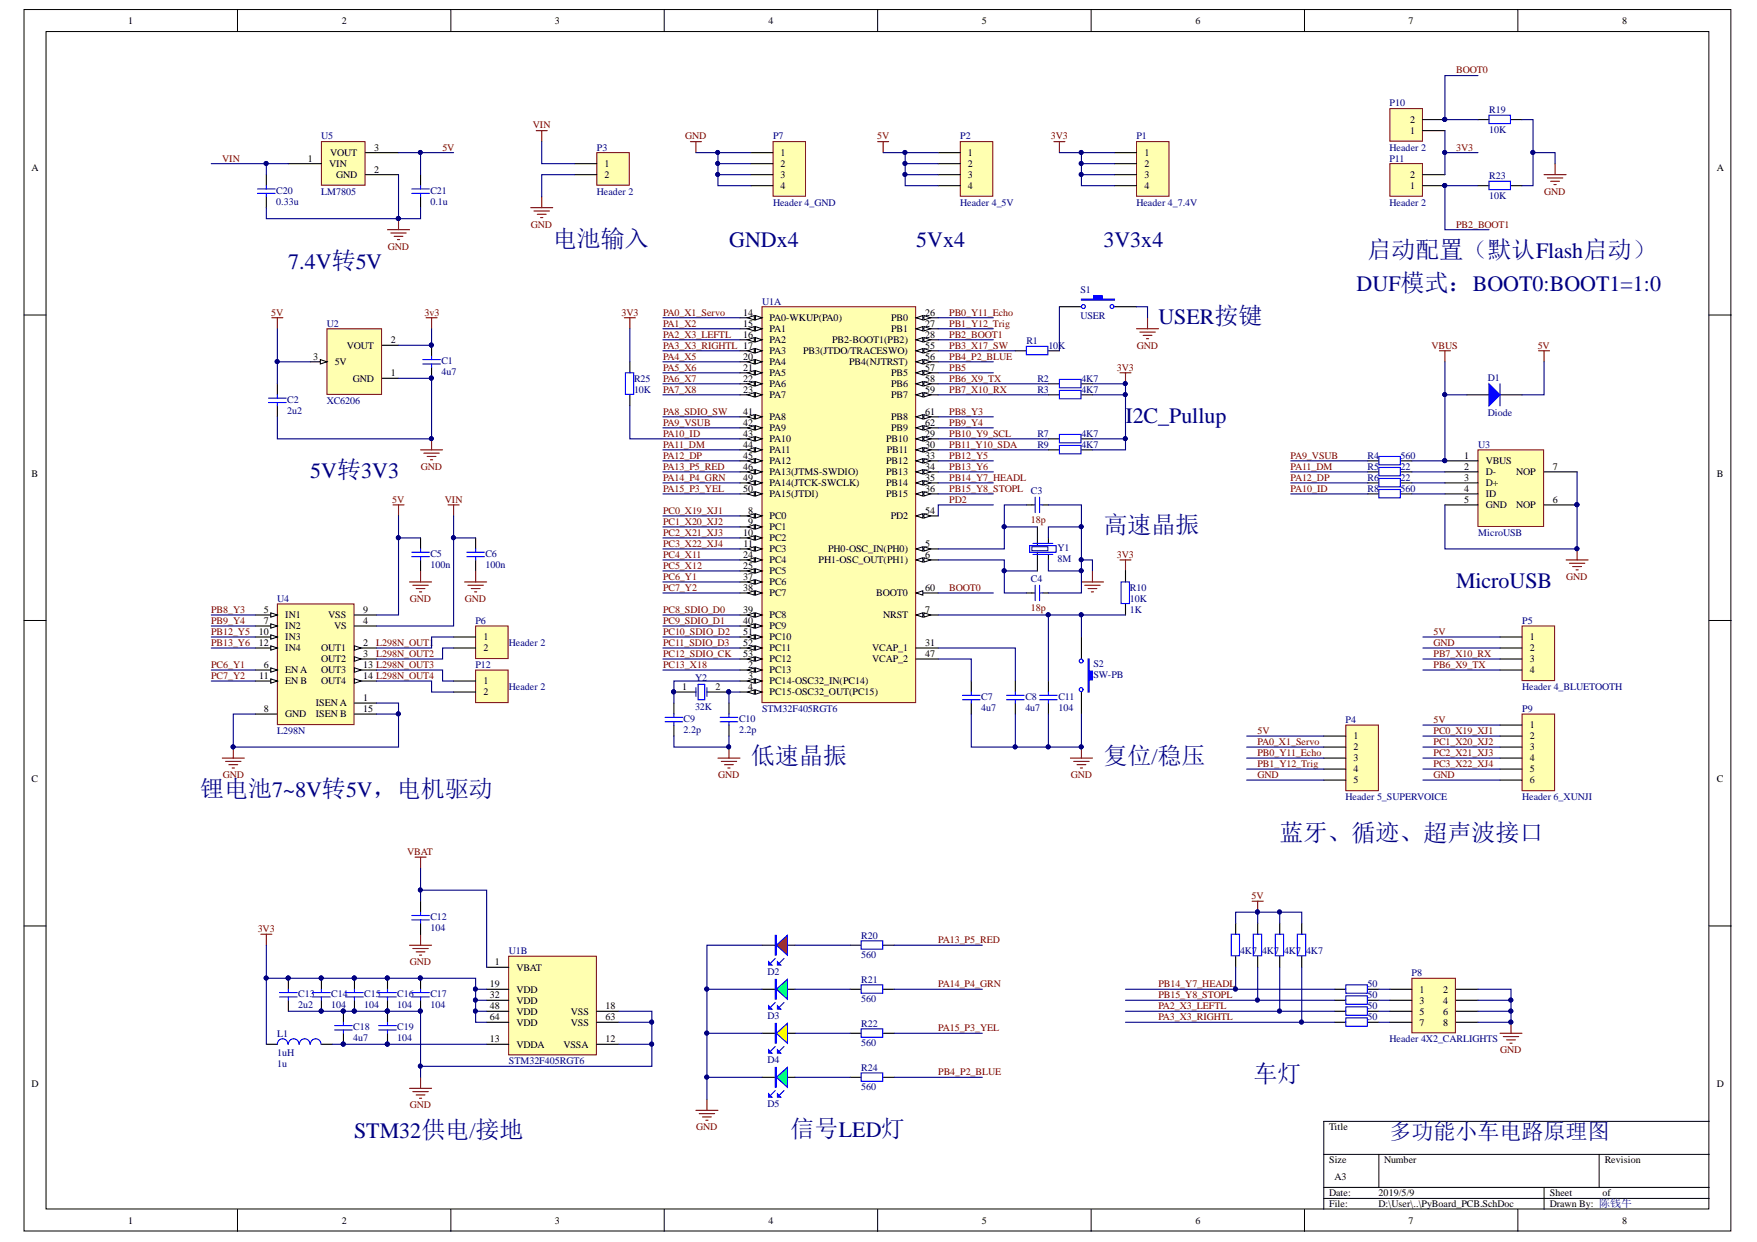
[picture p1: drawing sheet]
<svg xmlns="http://www.w3.org/2000/svg" width="297mm" height="210mm" viewBox="0 0 297 210" stroke-linecap="round" stroke-linejoin="round" font-family="sans-serif">
<defs><g id="words">
<g font-size="4.1" fill="#000080">
<text x="93.5" y="41.8">电池输入</text>
<text x="231.2" y="43.6">启动配置（默认Flash启动）</text>
<text x="186.5" y="90.1">高速晶振</text>
<text x="127" y="129.2">低速晶振</text>
<text x="186.5" y="129.2">复位/稳压</text>
<text x="33.8" y="134.7">锂电池7~8V转5V，电机驱动</text>
<text x="216.3" y="142.2">蓝牙、循迹、超声波接口</text>
<text x="211.9" y="182.9">车灯</text>
<text x="133.7" y="192.2">信号LED灯</text>
</g>
<g font-size="3.7" fill="#000080">
<text x="123.3" y="41.8">GNDx4</text>
<text x="154.9" y="41.8">5Vx4</text>
<text x="186.5" y="41.8">3V3x4</text>
<text x="48.7" y="45.5">7.4V转5V</text>
<text x="229.3" y="49.2">DUF模式：BOOT0:BOOT1=1:0</text>
<text x="195.8" y="54.8">USER按键</text>
<text x="190.3" y="71.5">I2C_Pullup</text>
<text x="52.5" y="80.8">5V转3V3</text>
<text x="246.2" y="99.4">MicroUSB</text>
<text x="59.9" y="192.4">STM32供电/接地</text>
<text x="234.9" y="192.5">多功能小车电路原理图</text>
</g>
<g font-size="1.7">
<text x="21.7" y="4">1</text>
<text x="57.8" y="4">2</text>
<text x="93.8" y="4">3</text>
<text x="129.9" y="4">4</text>
<text x="166" y="4">5</text>
<text x="202.1" y="4">6</text>
<text x="238.1" y="4">7</text>
<text x="274.3" y="4">8</text>
<text x="238.4" y="22.6">1</text>
<text x="238.4" y="20.8">2</text>
<text x="5.3" y="28.9">A</text>
<text x="52" y="27.3">1</text>
<text x="55.7" y="28.2">VIN</text>
<text x="55.8" y="26.4">VOUT</text>
<text x="63.3" y="25.4">3</text>
<text x="63.3" y="29.2">2</text>
<text x="102.2" y="28.2">1</text>
<text x="132" y="26.4">1</text>
<text x="132" y="28.2">2</text>
<text x="163.6" y="26.4">1</text>
<text x="163.6" y="28.2">2</text>
<text x="193.5" y="26.4">1</text>
<text x="193.5" y="28.2">2</text>
<text x="290.3" y="28.9">A</text>
<text x="56.9" y="30.1">GND</text>
<text x="102.2" y="30.1">2</text>
<text x="132" y="30.1">3</text>
<text x="132" y="31.9">4</text>
<text x="163.6" y="30.1">3</text>
<text x="163.6" y="31.9">4</text>
<text x="193.5" y="30.1">3</text>
<text x="193.5" y="31.9">4</text>
<text x="238.4" y="31.9">1</text>
<text x="238.4" y="30.1">2</text>
<text x="125.6" y="53.3">14</text>
<text x="156.4" y="53.3">26</text>
<text x="58.6" y="58.9">VOUT</text>
<text x="66.1" y="58">2</text>
<text x="125.6" y="55.2">15</text>
<text x="125.6" y="57.1">16</text>
<text x="130.1" y="54.3">PA0-WKUP(PA0)</text>
<text x="130.1" y="56.1">PA1</text>
<text x="130.1" y="58">PA2</text>
<text x="130.1" y="59.8">PA3</text>
<text x="135.8" y="59.8">PB3(JTDO/TRACESWO)</text>
<text x="140.7" y="58">PB2-BOOT1(PB2)</text>
<text x="150.7" y="54.3">PB0</text>
<text x="150.7" y="56.1">PB1</text>
<text x="156.4" y="55.2">27</text>
<text x="156.4" y="57.1">28</text>
<text x="156.4" y="58.9">55</text>
<text x="53" y="60.8">3</text>
<text x="56.6" y="61.7">5V</text>
<text x="59.6" y="64.5">GND</text>
<text x="66.1" y="63.6">1</text>
<text x="125.6" y="60.8">20</text>
<text x="125.6" y="62.6">21</text>
<text x="125.6" y="64.5">22</text>
<text x="130.1" y="61.7">PA4</text>
<text x="130.1" y="63.6">PA5</text>
<text x="130.1" y="65.4">PA6</text>
<text x="143.6" y="61.7">PB4(NJTRST)</text>
<text x="150.7" y="63.6">PB5</text>
<text x="150.7" y="65.4">PB6</text>
<text x="156.4" y="60.8">56</text>
<text x="156.4" y="62.6">57</text>
<text x="156.4" y="64.5">58</text>
<text x="125.6" y="66.4">23</text>
<text x="125.6" y="70.1">41</text>
<text x="125.6" y="71.9">42</text>
<text x="130.1" y="67.3">PA7</text>
<text x="130.1" y="71">PA8</text>
<text x="150.7" y="67.3">PB7</text>
<text x="150.7" y="71">PB8</text>
<text x="156.4" y="66.4">59</text>
<text x="156.4" y="70.1">61</text>
<text x="156.4" y="71.9">62</text>
<text x="125.6" y="73.8">43</text>
<text x="125.6" y="75.6">44</text>
<text x="125.6" y="77.5">45</text>
<text x="130.1" y="72.9">PA9</text>
<text x="130.1" y="74.7">PA10</text>
<text x="130.1" y="76.6">PA11</text>
<text x="149.8" y="74.7">PB10</text>
<text x="149.9" y="76.6">PB11</text>
<text x="150.7" y="72.9">PB9</text>
<text x="156.4" y="73.8">29</text>
<text x="156.4" y="75.6">30</text>
<text x="156.4" y="77.5">33</text>
<text x="247.5" y="77.5">1</text>
<text x="5.3" y="80.6">B</text>
<text x="125.6" y="79.4">46</text>
<text x="125.6" y="81.2">49</text>
<text x="125.6" y="83.1">50</text>
<text x="130.1" y="78.4">PA12</text>
<text x="130.1" y="80.3">PA13(JTMS-SWDIO)</text>
<text x="130.1" y="82.2">PA14(JTCK-SWCLK)</text>
<text x="149.8" y="78.4">PB12</text>
<text x="149.8" y="80.3">PB13</text>
<text x="149.8" y="82.2">PB14</text>
<text x="156.4" y="79.4">34</text>
<text x="156.4" y="81.2">35</text>
<text x="156.4" y="83.1">36</text>
<text x="247.5" y="79.4">2</text>
<text x="247.5" y="81.2">3</text>
<text x="247.5" y="83.1">4</text>
<text x="251.2" y="78.4">VBUS</text>
<text x="251.2" y="80.3">D-</text>
<text x="251.2" y="82.2">D+</text>
<text x="256.3" y="80.3">NOP</text>
<text x="262.5" y="79.4">7</text>
<text x="290.3" y="80.6">B</text>
<text x="126.5" y="86.8">8</text>
<text x="126.5" y="88.7">9</text>
<text x="130.1" y="84">PA15(JTDI)</text>
<text x="130.1" y="87.7">PC0</text>
<text x="130.1" y="89.6">PC1</text>
<text x="149.8" y="84">PB15</text>
<text x="150.6" y="87.7">PD2</text>
<text x="156.4" y="86.8">54</text>
<text x="247.5" y="84.9">5</text>
<text x="251.2" y="84">ID</text>
<text x="251.2" y="85.9">GND</text>
<text x="256.3" y="85.9">NOP</text>
<text x="262.5" y="84.9">6</text>
<text x="125.6" y="90.5">10</text>
<text x="125.6" y="94.2">24</text>
<text x="125.7" y="92.4">11</text>
<text x="130.1" y="91.5">PC2</text>
<text x="130.1" y="93.3">PC3</text>
<text x="130.1" y="95.2">PC4</text>
<text x="138.4" y="95.2">PH1-OSC_OUT(PH1)</text>
<text x="140" y="93.3">PH0-OSC_IN(PH0)</text>
<text x="156.4" y="92.4">5</text>
<text x="156.4" y="94.2">6</text>
<text x="125.6" y="96.1">25</text>
<text x="125.6" y="98">37</text>
<text x="125.6" y="99.8">38</text>
<text x="130.1" y="97">PC5</text>
<text x="130.1" y="98.9">PC6</text>
<text x="130.1" y="100.8">PC7</text>
<text x="148.1" y="100.8">BOOT0</text>
<text x="156.4" y="99.8">60</text>
<text x="43.7" y="107.3">10</text>
<text x="44.6" y="103.5">5</text>
<text x="44.6" y="105.4">7</text>
<text x="48.2" y="104.5">IN1</text>
<text x="48.2" y="106.3">IN2</text>
<text x="55.5" y="104.5">VSS</text>
<text x="56.5" y="106.3">VS</text>
<text x="61.4" y="105.4">4</text>
<text x="61.4" y="103.5">9</text>
<text x="125.6" y="103.5">39</text>
<text x="125.6" y="105.4">40</text>
<text x="125.6" y="107.3">51</text>
<text x="130.1" y="104.5">PC8</text>
<text x="130.1" y="106.3">PC9</text>
<text x="149.3" y="104.5">NRST</text>
<text x="156.4" y="103.5">7</text>
<text x="43.7" y="109.1">12</text>
<text x="44.6" y="112.8">6</text>
<text x="48.2" y="113.8">EN A</text>
<text x="48.2" y="108.2">IN3</text>
<text x="48.2" y="110.1">IN4</text>
<text x="54.3" y="110.1">OUT1</text>
<text x="54.3" y="111.9">OUT2</text>
<text x="54.3" y="113.8">OUT3</text>
<text x="61.4" y="109.1">2</text>
<text x="61.4" y="111">3</text>
<text x="61.4" y="112.8">13 L298N_OUT3</text>
<text x="81.7" y="108.2">1</text>
<text x="81.7" y="110.1">2</text>
<text x="125.6" y="109.1">52</text>
<text x="125.6" y="111">53</text>
<text x="126.5" y="112.8">2</text>
<text x="130.1" y="113.8">PC13</text>
<text x="130.1" y="108.2">PC10</text>
<text x="130.1" y="110.1">PC11</text>
<text x="130.1" y="111.9">PC12</text>
<text x="147.5" y="110.1">VCAP_1</text>
<text x="147.5" y="111.9">VCAP_2</text>
<text x="156.4" y="109.1">31</text>
<text x="156.4" y="111">47</text>
<text x="258.6" y="108.2">1</text>
<text x="258.6" y="110.1">2</text>
<text x="258.6" y="111.9">3</text>
<text x="258.6" y="113.8">4</text>
<text x="43.8" y="114.7">11</text>
<text x="48.2" y="115.6">EN B</text>
<text x="53.4" y="119.4">ISEN A</text>
<text x="54.3" y="115.6">OUT4</text>
<text x="61.4" y="114.7">14 L298N_OUT4</text>
<text x="61.4" y="118.4">1</text>
<text x="81.7" y="115.6">1</text>
<text x="81.7" y="117.5">2</text>
<text x="115.3" y="116.6">1</text>
<text x="121" y="116.6">2</text>
<text x="126.5" y="114.7">3</text>
<text x="126.5" y="116.6">4</text>
<text x="130.1" y="115.6">PC14-OSC32_IN(PC14)</text>
<text x="130.1" y="117.5">PC15-OSC32_OUT(PC15)</text>
<text x="44.6" y="120.3">8</text>
<text x="48.2" y="121.2">GND</text>
<text x="53.4" y="121.2">ISEN B</text>
<text x="61.4" y="120.3">15</text>
<text x="228.8" y="124.9">1</text>
<text x="258.6" y="123.1">1</text>
<text x="258.6" y="124.9">2</text>
<text x="228.8" y="126.8">2</text>
<text x="228.8" y="128.7">3</text>
<text x="228.8" y="130.5">4</text>
<text x="258.6" y="126.8">3</text>
<text x="258.6" y="128.7">4</text>
<text x="258.6" y="130.5">5</text>
<text x="5.3" y="132.2">C</text>
<text x="228.8" y="132.4">5</text>
<text x="258.6" y="132.4">6</text>
<text x="290.3" y="132.2">C</text>
<text x="82.8" y="166.9">19</text>
<text x="83.7" y="163.1">1</text>
<text x="87.3" y="164.1">VBAT</text>
<text x="87.3" y="167.8">VDD</text>
<text x="240" y="167.8">1</text>
<text x="244" y="167.8">2</text>
<text x="82.8" y="168.7">32</text>
<text x="82.8" y="170.6">48</text>
<text x="82.8" y="172.4">64</text>
<text x="87.3" y="169.7">VDD</text>
<text x="87.3" y="171.5">VDD</text>
<text x="87.3" y="173.4">VDD</text>
<text x="96.5" y="171.5">VSS</text>
<text x="96.5" y="173.4">VSS</text>
<text x="102.4" y="170.6">18</text>
<text x="102.4" y="172.4">63</text>
<text x="240" y="169.7">3</text>
<text x="240" y="171.5">5</text>
<text x="240" y="173.4">7</text>
<text x="244" y="169.7">4</text>
<text x="244" y="171.5">6</text>
<text x="244" y="173.4">8</text>
<text x="82.8" y="176.2">13</text>
<text x="87.3" y="177.1">VDDA</text>
<text x="95.3" y="177.1">VSSA</text>
<text x="102.4" y="176.2">12</text>
<text x="5.3" y="183.8">D</text>
<text x="290.3" y="183.8">D</text>
<text x="224.7" y="191">Title</text>
<text x="224.7" y="196.6">Size</text>
<text x="234" y="196.6">Number</text>
<text x="271.3" y="196.6">Revision</text>
<text x="224.7" y="202.2">Date:</text>
<text x="225.6" y="199.4">A3</text>
<text x="233.1" y="202.2">2019/5/9</text>
<text x="262" y="202.2">Sheet</text>
<text x="270.9" y="202.2">of</text>
<text x="21.7" y="206.8">1</text>
<text x="57.8" y="206.8">2</text>
<text x="93.8" y="206.8">3</text>
<text x="129.9" y="206.8">4</text>
<text x="166" y="206.8">5</text>
<text x="202.1" y="206.8">6</text>
<text x="224.7" y="204.1">File:</text>
<text x="233.1" y="204.1">D:\User\..\PyBoard_PCB.SchDoc</text>
<text x="238.1" y="206.8">7</text>
<text x="262" y="204.1">Drawn By: 陈钱牛</text>
<text x="274.3" y="206.8">8</text>
</g>
<g font-size="1.7" fill="#000080">
<text x="234.9" y="18">P10</text>
<text x="54.3" y="23.6">U5</text>
<text x="130.7" y="23.6">P7</text>
<text x="162.3" y="23.6">P2</text>
<text x="192.1" y="23.6">P1</text>
<text x="251.8" y="19.1">R19</text>
<text x="251.8" y="22.5">10K</text>
<text x="100.9" y="25.4">P3</text>
<text x="234.9" y="25.4">Header 2</text>
<text x="234.9" y="27.3">P11</text>
<text x="46.7" y="32.7">C20</text>
<text x="46.7" y="34.6">0.33u</text>
<text x="54.3" y="32.9">LM7805</text>
<text x="72.8" y="32.7">C21</text>
<text x="72.8" y="34.6">0.1u</text>
<text x="100.9" y="32.9">Header 2</text>
<text x="130.7" y="34.7">Header 4_GND</text>
<text x="162.3" y="34.7">Header 4_5V</text>
<text x="192.1" y="34.7">Header 4_7.4V</text>
<text x="234.9" y="34.7">Header 2</text>
<text x="251.8" y="30.3">R23</text>
<text x="251.8" y="33.6">10K</text>
<text x="128.8" y="51.5">U1A</text>
<text x="182.6" y="49.4">S1</text>
<text x="182.6" y="53.9">USER</text>
<text x="55.2" y="55.2">U2</text>
<text x="173.5" y="58.2">R1</text>
<text x="177.2" y="58.9">10K</text>
<text x="74.6" y="61.5">C1</text>
<text x="74.6" y="63.4">4u7</text>
<text x="107.2" y="64.5">R25</text>
<text x="175.4" y="64.5">R2</text>
<text x="182.8" y="64.5">4K7</text>
<text x="251.5" y="64.3">D1</text>
<text x="48.6" y="68">C2</text>
<text x="48.6" y="69.9">2u2</text>
<text x="55.2" y="68.2">XC6206</text>
<text x="107.2" y="66.4">10K</text>
<text x="175.4" y="66.4">R3</text>
<text x="182.8" y="66.4">4K7</text>
<text x="251.5" y="70.2">Diode</text>
<text x="175.4" y="73.8">R7</text>
<text x="175.4" y="75.6">R9</text>
<text x="182.8" y="73.8">4K7</text>
<text x="182.8" y="75.6">4K7</text>
<text x="231.2" y="77.5">R4</text>
<text x="236.8" y="77.5">560</text>
<text x="249.9" y="75.6">U3</text>
<text x="174.3" y="83.5">C3</text>
<text x="231.2" y="79.4">R5</text>
<text x="231.2" y="81.2">R6</text>
<text x="231.2" y="83.1">R8</text>
<text x="236.8" y="79.4">22</text>
<text x="236.8" y="81.2">22</text>
<text x="236.8" y="83.1">560</text>
<text x="72.8" y="94.1">C5</text>
<text x="72.8" y="95.9">100n</text>
<text x="82.1" y="94.1">C6</text>
<text x="82.1" y="95.9">100n</text>
<text x="178.8" y="93.1">Y1</text>
<text x="178.8" y="95">8M</text>
<text x="249.9" y="90.5">MicroUSB</text>
<text x="46.9" y="101.7">U4</text>
<text x="174.3" y="98.4">C4</text>
<text x="191" y="99.8">R10</text>
<text x="191" y="101.7">10K</text>
<text x="80.4" y="105.4">P6</text>
<text x="191" y="103.5">1K</text>
<text x="257.3" y="105.4">P5</text>
<text x="80.4" y="112.8">P12</text>
<text x="86" y="109.1">Header 2</text>
<text x="184.8" y="112.7">S2</text>
<text x="86" y="116.6">Header 2</text>
<text x="117.5" y="115.1">Y2</text>
<text x="117.5" y="119.9">32K</text>
<text x="165.9" y="118.3">C7</text>
<text x="173.3" y="118.3">C8</text>
<text x="178.9" y="118.3">C11</text>
<text x="184.8" y="114.5">SW-PB</text>
<text x="257.3" y="116.6">Header 4_BLUETOOTH</text>
<text x="46.9" y="124">L298N</text>
<text x="115.6" y="122">C9</text>
<text x="115.6" y="123.8">2.2p</text>
<text x="125" y="122">C10</text>
<text x="125" y="123.8">2.2p</text>
<text x="128.8" y="120.3">STM32F405RGT6</text>
<text x="165.9" y="120.1">4u7</text>
<text x="173.3" y="120.1">4u7</text>
<text x="178.9" y="120.1">104</text>
<text x="227.5" y="122.1">P4</text>
<text x="257.3" y="120.3">P9</text>
<text x="227.5" y="135.2">Header 5_SUPERVOICE</text>
<text x="257.3" y="135.2">Header 6_XUNJI</text>
<text x="72.8" y="155.5">C12</text>
<text x="72.8" y="157.3">104</text>
<text x="86" y="161.3">U1B</text>
<text x="145.6" y="158.7">R20</text>
<text x="145.6" y="162">560</text>
<text x="209.6" y="161.3">4K7</text>
<text x="213.4" y="161.3">4K7</text>
<text x="217.1" y="161.3">4K7</text>
<text x="220.8" y="161.3">4K7</text>
<text x="129.8" y="164.8">D2</text>
<text x="145.6" y="166.1">R21</text>
<text x="231.2" y="166.9">50</text>
<text x="238.7" y="165">P8</text>
<text x="50.4" y="168.5">C13</text>
<text x="50.4" y="170.3">2u2</text>
<text x="56" y="168.5">C14</text>
<text x="56" y="170.3">104</text>
<text x="61.6" y="168.5">C15</text>
<text x="61.6" y="170.3">104</text>
<text x="67.2" y="168.5">C16</text>
<text x="67.2" y="170.3">104</text>
<text x="72.8" y="168.5">C17</text>
<text x="72.8" y="170.3">104</text>
<text x="129.8" y="172.2">D3</text>
<text x="145.6" y="169.4">560</text>
<text x="145.6" y="173.5">R22</text>
<text x="231.2" y="168.7">50</text>
<text x="231.2" y="170.6">50</text>
<text x="231.2" y="172.4">50</text>
<text x="46.9" y="175.2">L1</text>
<text x="46.9" y="178.5">1uH</text>
<text x="59.7" y="174">C18</text>
<text x="59.7" y="175.9">4u7</text>
<text x="67.2" y="174">C19</text>
<text x="67.2" y="175.9">104</text>
<text x="86" y="179.9">STM32F405RGT6</text>
<text x="129.8" y="179.6">D4</text>
<text x="145.6" y="176.8">560</text>
<text x="234.9" y="176.2">Header 4X2_CARLIGHTS</text>
<text x="46.9" y="180.4">1u</text>
<text x="145.6" y="181">R24</text>
<text x="145.6" y="184.3">560</text>
<text x="129.8" y="187.1">D5</text>
</g>
<g font-size="1.7" fill="#800000">
<text x="246.2" y="12.4">BOOT0</text>
<text x="90.1" y="21.7">VIN</text>
<text x="115.8" y="23.6">GND</text>
<text x="148.3" y="23.6">5V</text>
<text x="177.7" y="23.6">3V3</text>
<text x="37.6" y="27.3">VIN</text>
<text x="74.8" y="25.4">5V</text>
<text x="246.2" y="25.4">3V3</text>
<text x="261.1" y="32.9">GND</text>
<text x="89.8" y="38.5">GND</text>
<text x="246.2" y="38.5">PB2_BOOT1</text>
<text x="65.6" y="42.2">GND</text>
<text x="45.9" y="53.3">5V</text>
<text x="71.7" y="53.3">3v3</text>
<text x="105.1" y="53.3">3V3</text>
<text x="112.1" y="53.3">PA0_X1_Servo</text>
<text x="160.5" y="53.3">PB0_Y11_Echo</text>
<text x="112.1" y="55.2">PA1_X2</text>
<text x="112.1" y="57.1">PA2_X3_LEFTL</text>
<text x="112.1" y="58.9">PA3_X3_RIGHTL 17</text>
<text x="160.5" y="55.2">PB1_Y12_Trig</text>
<text x="160.5" y="57.1">PB2_BOOT1</text>
<text x="160.5" y="58.9">PB3_X17_SW</text>
<text x="192.2" y="58.9">GND</text>
<text x="242" y="58.9">VBUS</text>
<text x="260" y="58.9">5V</text>
<text x="112.1" y="60.8">PA4_X5</text>
<text x="112.1" y="62.6">PA5_X6</text>
<text x="112.1" y="64.5">PA6_X7</text>
<text x="160.5" y="60.8">PB4_P2_BLUE</text>
<text x="160.5" y="62.6">PB5</text>
<text x="160.5" y="64.5">PB6_X9_TX</text>
<text x="188.8" y="62.6">3V3</text>
<text x="112.1" y="66.4">PA7_X8</text>
<text x="112.1" y="70.1">PA8_SDIO_SW</text>
<text x="112.1" y="71.9">PA9_VSUB</text>
<text x="160.5" y="66.4">PB7_X10_RX</text>
<text x="160.5" y="70.1">PB8_Y3</text>
<text x="160.5" y="71.9">PB9_Y4</text>
<text x="112.1" y="73.8">PA10_ID</text>
<text x="112.1" y="75.6">PA11_DM</text>
<text x="112.1" y="77.5">PA12_DP</text>
<text x="160.5" y="73.8">PB10_Y9_SCL</text>
<text x="160.5" y="75.6">PB11_Y10_SDA</text>
<text x="160.5" y="77.5">PB12_Y5</text>
<text x="218.2" y="77.5">PA9_VSUB</text>
<text x="71.1" y="79.4">GND</text>
<text x="112.1" y="79.4">PA13_P5_RED</text>
<text x="112.1" y="81.2">PA14_P4_GRN</text>
<text x="112.1" y="83.1">PA15_P3_YEL</text>
<text x="160.5" y="79.4">PB13_Y6</text>
<text x="160.5" y="81.2">PB14_Y7_HEADL</text>
<text x="160.5" y="83.1">PB15_Y8_STOPL</text>
<text x="218.2" y="79.4">PA11_DM</text>
<text x="218.2" y="81.2">PA12_DP</text>
<text x="218.2" y="83.1">PA10_ID</text>
<text x="66.3" y="84.9">5V</text>
<text x="75.2" y="84.9">VIN</text>
<text x="112.1" y="86.8">PC0_X19_XJ1</text>
<text x="112.1" y="88.7">PC1_X20_XJ2</text>
<text x="160.5" y="84.9">PD2</text>
<text x="174.3" y="88.3">18p</text>
<text x="112.1" y="90.5">PC2_X21_XJ3</text>
<text x="112.1" y="92.4">PC3_X22_XJ4</text>
<text x="112.1" y="94.2">PC4_X11</text>
<text x="188.8" y="94.2">3V3</text>
<text x="69.3" y="101.7">GND</text>
<text x="78.6" y="101.7">GND</text>
<text x="112.1" y="96.1">PC5_X12</text>
<text x="112.1" y="98">PC6_Y1</text>
<text x="112.1" y="99.8">PC7_Y2</text>
<text x="160.5" y="99.8">BOOT0</text>
<text x="264.8" y="98">GND</text>
<text x="35.7" y="103.5">PB8_Y3</text>
<text x="35.7" y="105.4">PB9_Y4</text>
<text x="35.7" y="107.3">PB12_Y5</text>
<text x="112.1" y="103.5">PC8_SDIO_D0</text>
<text x="112.1" y="105.4">PC9_SDIO_D1</text>
<text x="112.1" y="107.3">PC10_SDIO_D2</text>
<text x="174.3" y="103.2">18p</text>
<text x="242.4" y="107.3">5V</text>
<text x="35.7" y="112.8">PC6_Y1</text>
<text x="35.7" y="109.1">PB13_Y6</text>
<text x="63.6" y="109.1">L298N_OUT1</text>
<text x="63.6" y="111">L298N_OUT2</text>
<text x="112.1" y="109.1">PC11_SDIO_D3</text>
<text x="112.1" y="111">PC12_SDIO_CK</text>
<text x="112.1" y="112.8">PC13_X18</text>
<text x="242.4" y="109.1">GND</text>
<text x="242.4" y="111">PB7_X10_RX</text>
<text x="242.4" y="112.8">PB6_X9_TX</text>
<text x="35.7" y="114.7">PC7_Y2</text>
<text x="212.6" y="124">5V</text>
<text x="212.6" y="125.9">PA0_X1_Servo</text>
<text x="242.4" y="125.9">PC1_X20_XJ2</text>
<text x="242.4" y="122.1">5V</text>
<text x="242.4" y="124">PC0_X19_XJ1</text>
<text x="37.6" y="131.4">GND</text>
<text x="121.4" y="131.4">GND</text>
<text x="181" y="131.4">GND</text>
<text x="212.6" y="129.6">PB1_Y12_Trig</text>
<text x="212.6" y="127.7">PB0_Y11_Echo</text>
<text x="212.6" y="131.4">GND</text>
<text x="242.4" y="127.7">PC2_X21_XJ3</text>
<text x="242.4" y="129.6">PC3_X22_XJ4</text>
<text x="242.4" y="131.4">GND</text>
<text x="68.9" y="144.5">VBAT</text>
<text x="211.6" y="151.9">5V</text>
<text x="43.6" y="157.6">3V3</text>
<text x="158.6" y="159.4">PA13_P5_RED</text>
<text x="69.3" y="163.1">GND</text>
<text x="158.6" y="166.9">PA14_P4_GRN</text>
<text x="195.8" y="166.9">PB14_Y7_HEADL</text>
<text x="195.8" y="170.6">PA2_X3_LEFTL</text>
<text x="195.8" y="168.7">PB15_Y8_STOPL</text>
<text x="195.8" y="172.4">PA3_X3_RIGHTL</text>
<text x="158.6" y="174.3">PA15_P3_YEL</text>
<text x="253.6" y="178">GND</text>
<text x="158.6" y="181.7">PB4_P2_BLUE</text>
<text x="69.3" y="187.3">GND</text>
<text x="117.7" y="191">GND</text>
</g>
</g></defs>
<g fill="#fff" stroke="#000" stroke-width=".17">
<path d="M4.1 1.6h288.5v206.4h-288.5z"/>
<path d="M7.8 5.3h281.1v199h-281.1z"/>
</g>
<g fill="none" stroke="#000" stroke-width=".17">
<path d="M40.1 1.6v3.7M76.2 1.6v3.7M112.3 1.6v3.7M148.4 1.6v3.7M184.5 1.6v3.7M220.5 1.6v3.7M256.6 1.6v3.7M4.1 53.2h3.7M289 53.2h3.7M4.1 104.9h3.7M289 104.9h3.7M4.1 156.5h3.7"/>
<path d="M289 156.5h3.7M223.8 195.1h65.2M233.1 195.1v5.6M270.4 195.1v5.6M289 189.5h-65.2v14.9M40.1 204.4v3.7M76.2 204.4v3.7M112.3 204.4v3.7M148.4 204.4v3.7M184.5 204.4v3.7M220.5 204.4v3.7M223.8 200.7h65.2"/>
<path d="M223.8 202.5h65.2M256.6 204.4v3.7M261 200.7v3.7"/>
</g>
<path d="M189.3 94.6h1.9M190.3 94.6v1.9M121.4 128.1h3.7M121.9 128.7h2.6M122.5 129.2h1.5M123.1 129.8h.3M123.2 126.3v1.8M181 128.1h3.7M181.5 128.7h2.6M182.1 129.2h1.5M182.6 129.8h.4M182.8 126.3v1.8" fill="none" stroke="#800000" stroke-width=".19"/>
<g fill="#000080" stroke="#000080" stroke-width=".17">
<circle cx="123.2" cy="126.2" r=".33"/>
<circle cx="182.8" cy="126.2" r=".33"/>
</g>
<path d="M249.9 76h11.1v13h-11.1z" fill="#ffffb0" stroke="#800000" stroke-width=".17"/>
<path d="M244.3 77.9h5.6M244.3 79.7h5.6M261 79.7h5.6M244.3 81.6h5.6M244.3 83.5h5.6M244.3 85.3h5.6M261 85.3h5.6" fill="none" stroke="#000" stroke-width=".19"/>
<g fill="#000080" stroke="#000080" stroke-width=".17">
<circle cx="244.2" cy="77.9" r=".34"/>
<circle cx="266.6" cy="85.3" r=".34"/>
<circle cx="266.6" cy="92.7" r=".34"/>
</g>
<g fill="none" stroke="#800000" stroke-width=".19">
<path d="M243.3 59.3h1.9M244.3 59.3v1.8M260.1 59.3h1.9M261 59.3v1.8M264.8 94.6h3.7M265.3 95.2h2.6M265.9 95.7h1.5M266.4 96.3h.4M266.6 92.8v1.8M44.1 157.9h1.9M45 157.9v1.8M69.2 183.9h3.8"/>
<path d="M69.8 184.5h2.6M70.4 185h1.4M70.9 185.6h.4M71.1 182.1v1.8M117.7 187.7h3.7M118.2 188.2h2.6M118.8 188.8h1.5M119.3 189.3h.4M119.5 185.8v1.9"/>
</g>
<path d="M86 161.6h14.8v16.7h-14.8z" fill="#ffffb0" stroke="#800000" stroke-width=".17"/>
<path d="M82.3 163.5h3.7M82.3 176.5h3.7M82.3 170.9h3.7M82.3 167.2h3.7M82.3 169h3.7M82.3 172.8h3.7M100.9 176.5h3.7M100.9 170.9h3.7M100.9 172.8h3.7" fill="none" stroke="#000" stroke-width=".19"/>
<path d="M69.2 159.7h3.8M70.2 144.9h1.8M71.1 144.9v1.8M71.1 157.9v1.8M69.8 160.3h2.6M70.4 160.9h1.4M70.9 161.4h.4" fill="none" stroke="#800000" stroke-width=".19"/>
<path d="M55.3 55.6h9.2v11.1h-9.2z" fill="#ffffb0" stroke="#800000" stroke-width=".17"/>
<path d="M52.5 61.1h2.8" fill="none" stroke="#000" stroke-width=".19"/>
<path d="M54.2 60.8l1.1 .3-1.1 .4z" fill="#fff"/>
<path d="M54.2 60.8l1.1 .3-1.1 .4z" fill="none" stroke="#000" stroke-width=".17"/>
<path d="M64.6 58.4h2.8M64.6 63.9h2.8M248 66.7h3.7M253.6 66.7h3.7" fill="none" stroke="#000" stroke-width=".19"/>
<path d="M46 53.7h1.8M46.9 53.7v1.9M72 53.7h1.9M73 53.7v1.9M71.1 76h3.7M71.7 76.6h2.6M72.2 77.1h1.5M72.8 77.7h.3M73 74.2v1.8" fill="none" stroke="#800000" stroke-width=".19"/>
<circle cx="72.9" cy="74.1" r=".33" fill="#000080" stroke="#000080" stroke-width=".17"/>
<path d="M251.7 64.9l1.9 1.8-1.9 1.9z" fill="#00f"/>
<g fill="none" stroke="#00f" stroke-width=".19">
<path d="M45.4 67.3h3M45.4 68h3M46.9 66.7v.6M46.9 68v.6M71.5 60.8h3M71.5 61.5h3M73 60.2v.6M73 61.5v.6M233.1 77.1h3.6v1.5h-3.6zM233.1 79h3.6v1.4h-3.6zM251.7 64.9l1.9 1.8-1.9 1.9zM253.6 64.9v3.7"/>
<path d="M233.1 80.9h3.6v1.4h-3.6zM233.1 82.7h3.6v1.4h-3.6zM162.7 117.5h3M162.7 118.3h3M164.2 117v.5M164.2 118.3v.5M170.2 117.5h2.9M170.2 118.3h2.9M171.7 117v.5M171.7 118.3v.5M69.6 154.7h3M69.6 155.5h3"/>
<path d="M71.1 154.2v.5M71.1 155.5v.5M47.3 167.7h2.9M47.3 168.5h2.9M48.7 176.5a.88 .88 0 0 0-.9-.9 .88 .88 0 0 0-.9 .9M48.8 167.2v.5M48.8 168.5v.5M50.5 176.5a.89 .89 0 0 0-.9-.9 .89 .89 0 0 0-.8 .9M52.4 176.5a.89 .89 0 0 0-.9-.9 .89 .89 0 0 0-.9 .9M52.8 167.7h3M52.8 168.5h3M54.3 176.5a.89 .89 0 0 0-.9-.9 .89 .89 0 0 0-.9 .9"/>
<path d="M54.3 167.2v.5M54.3 168.5v.5M56.6 173.3h3M56.6 174.1h3M58.1 172.8v.5M58.1 174.1v.5M58.4 167.7h3M58.4 168.5h3M59.9 167.2v.5M59.9 168.5v.5M64 167.7h3M64 168.5h3"/>
<path d="M64 173.3h3M64 174.1h3M65.5 167.2v.5M65.5 168.5v.5M65.5 172.8v.5M65.5 174.1v.5M69.6 167.7h3M69.6 168.5h3M71.1 167.2v.5M71.1 168.5v.5"/>
</g>
<g fill="none" stroke="#000" stroke-width=".19">
<path d="M73 58.4v1.8M46.9 64.9v1.8M46.9 68.6v1.8M73 62.1v1.8M231.2 77.9h1.9M231.2 79.7h1.9M236.8 77.9h1.9M236.8 79.7h1.9M231.2 81.6h1.9M231.2 83.5h1.9M236.8 81.6h1.9M236.8 83.5h1.9"/>
<path d="M164.2 115.1v1.9M164.2 118.8v1.9M171.7 115.1v1.9M171.7 118.8v1.9M182.8 107.7v3.7M182.8 117v3.7M71.1 152.3v1.9M71.1 156v1.9M45 176.5h1.9M48.8 165.3v1.9M48.8 169v1.9M54.3 165.3v1.9"/>
<path d="M54.3 169v1.9M54.3 176.5h1.9M58.1 170.9v1.9M58.1 174.6v1.9M59.9 165.3v1.9M59.9 169v1.9M65.5 165.3v1.9M65.5 169v3.8M65.5 174.6v1.9M71.1 165.3v1.9M71.1 169v1.9"/>
</g>
<g fill="#000080" stroke="#000080" stroke-width=".17">
<circle cx="72.9" cy="63.9" r=".33"/>
<circle cx="72.9" cy="58.3" r=".33"/>
<circle cx="48.7" cy="165.3" r=".34"/>
<circle cx="54.3" cy="170.9" r=".33"/>
<circle cx="54.3" cy="165.3" r=".33"/>
<circle cx="59.9" cy="170.9" r=".34"/>
<circle cx="59.9" cy="165.3" r=".34"/>
<circle cx="65.5" cy="170.9" r=".34"/>
<circle cx="65.5" cy="165.3" r=".34"/>
<circle cx="71" cy="170.9" r=".33"/>
<circle cx="71" cy="165.3" r=".33"/>
<circle cx="65.5" cy="176.5" r=".34"/>
<circle cx="58" cy="176.5" r=".34"/>
<circle cx="58" cy="170.9" r=".34"/>
</g>
<path d="M183.9 111.4h.2v2h.6v1.5h-.6v2.1h-.2z" fill-rule="evenodd" fill="#00f"/>
<g fill="none" stroke="#00f" stroke-width=".19">
<path d="M189.5 98.4h1.4v3.6h-1.4zM117.7 116.2v1.5M118 115.7h1.1v2.6h-1.1zM119.5 116.2v1.5M183.9 111.4h.2v2h.6v1.5h-.6v2.1h-.2zM112.4 121.2h3M112.4 122h3M113.9 120.7v.5M113.9 122v.5M121.7 121.2h3M121.7 122h3M123.2 120.7v.5"/>
<path d="M123.2 122v.5M145.6 159h3.6v1.4h-3.6zM131.1 162l-.8 .7M132.6 162l-.8 .7M145.6 166.4h3.6v1.5h-3.6zM145.6 173.9h3.6v1.4h-3.6zM145.6 181.3h3.6v1.4h-3.6z"/>
<circle cx="182.8" cy="111.7" r=".33"/>
<circle cx="182.8" cy="116.5" r=".33"/>
</g>
<g fill="none" stroke="#000" stroke-width=".19">
<path d="M190.3 96.5v1.9M113.9 118.8v1.9M113.9 117h3.8M119.5 117h3.7M123.2 118.8v1.9M190.3 102.1v1.8M113.9 122.5v1.9M123.2 122.5v1.9M128.8 159.7h2.8M132.6 159.7h1.8M143.7 159.7h1.9M149.3 159.7h1.9"/>
<path d="M143.7 167.2h1.9M143.7 174.6h1.9M149.3 167.2h1.9M149.3 174.6h1.9M143.7 182.1h1.9M149.3 182.1h1.9"/>
</g>
<g fill="#000080" stroke="#000080" stroke-width=".17">
<circle cx="113.9" cy="116.9" r=".33"/>
<circle cx="123.2" cy="116.9" r=".33"/>
</g>
<path d="M131.2 159.7l1.9-1.6v3.3z" fill="#f00"/>
<path d="M131.2 158.1v3.3M131.2 159.7l1.9-1.6v3.3z" fill="none" stroke="#00f" stroke-width=".19"/>
<path d="M131.1 158.1h.1v3.3h-.1z" fill="none" stroke="#00f" stroke-width=".17"/>
<path d="M129.9 162.5l.6 .6h-.6z" fill="#00f"/>
<path d="M129.9 162.5l.6 .6h-.6z" fill="none" stroke="#00f" stroke-width=".19"/>
<path d="M131.4 162.5l.6 .6h-.6z" fill="#00f"/>
<path d="M131.1 169.4l-.8 .8M131.4 162.5l.6 .6h-.6zM132.6 169.4l-.8 .8" fill="none" stroke="#00f" stroke-width=".19"/>
<path d="M128.8 167.2h2.8M132.6 167.2h1.8" fill="none" stroke="#000" stroke-width=".19"/>
<path d="M131.2 167.2l1.9-1.7v3.4z" fill="#0f0"/>
<path d="M131.2 165.5v3.4M131.2 167.2l1.9-1.7v3.4z" fill="none" stroke="#00f" stroke-width=".19"/>
<path d="M131.1 165.5h.1v3.4h-.1z" fill="none" stroke="#00f" stroke-width=".17"/>
<path d="M129.9 170l.6 .5h-.6z" fill="#00f"/>
<path d="M129.9 170l.6 .5h-.6z" fill="none" stroke="#00f" stroke-width=".19"/>
<path d="M131.4 170l.6 .5h-.6z" fill="#00f"/>
<path d="M131.1 176.9l-.8 .7M131.4 170l.6 .5h-.6zM132.6 176.9l-.8 .7" fill="none" stroke="#00f" stroke-width=".19"/>
<path d="M128.8 174.6h2.8M132.6 174.6h1.8" fill="none" stroke="#000" stroke-width=".19"/>
<path d="M131.2 174.6l1.9-1.6v3.3z" fill="#ff0"/>
<path d="M131.2 173v3.3M131.2 174.6l1.9-1.6v3.3z" fill="none" stroke="#00f" stroke-width=".19"/>
<path d="M131.1 173h.1v3.3h-.1z" fill="none" stroke="#00f" stroke-width=".17"/>
<path d="M129.9 177.4l.6 .6h-.6z" fill="#00f"/>
<path d="M129.9 177.4l.6 .6h-.6z" fill="none" stroke="#00f" stroke-width=".19"/>
<path d="M131.4 177.4l.6 .6h-.6z" fill="#00f"/>
<path d="M131.4 177.4l.6 .6h-.6zM131.1 184.3l-.8 .7M132.6 184.3l-.8 .7" fill="none" stroke="#00f" stroke-width=".19"/>
<path d="M128.8 182.1h2.8M132.6 182.1h1.8" fill="none" stroke="#000" stroke-width=".19"/>
<path d="M131.2 182.1l1.9-1.7v3.3z" fill="#0ff"/>
<path d="M131.2 180.4v3.3M131.2 182.1l1.9-1.7v3.3z" fill="none" stroke="#00f" stroke-width=".19"/>
<path d="M131.1 180.4h.1v3.3h-.1z" fill="none" stroke="#00f" stroke-width=".17"/>
<path d="M129.9 184.9l.6 .5h-.6z" fill="#00f"/>
<path d="M129.9 184.9l.6 .5h-.6z" fill="none" stroke="#00f" stroke-width=".19"/>
<path d="M131.4 184.9l.6 .5h-.6z" fill="#00f"/>
<path d="M173.5 58.5h3.6v1.5h-3.6zM179.1 64.1h3.7v1.4h-3.7zM131.4 184.9l.6 .5h-.6z" fill="none" stroke="#00f" stroke-width=".19"/>
<path d="M171.7 59.3h1.8M177.2 59.3h1.9M179.1 51.8h3.7M188.4 51.8h3.7M177.2 64.9h1.9M182.8 64.9h1.9" fill="none" stroke="#000" stroke-width=".19"/>
<path d="M182.8 50.5h2.1v-.5h1.5v.5h2v.2h-5.6z" fill-rule="evenodd" fill="#00f"/>
<g fill="none" stroke="#00f" stroke-width=".19">
<path d="M182.8 50.5h2.1v-.5h1.5v.5h2v.2h-5.6zM179.1 66h3.7v1.4h-3.7zM179.1 73.4h3.7v1.4h-3.7zM179.1 75.3h3.7v1.4h-3.7z"/>
<circle cx="183.2" cy="51.8" r=".34"/>
<circle cx="188" cy="51.8" r=".33"/>
</g>
<path d="M177.2 66.7h1.9M177.2 74.2h1.9M177.2 76h1.9M182.8 66.7h1.9M182.8 74.2h1.9M182.8 76h1.9" fill="none" stroke="#000" stroke-width=".19"/>
<path d="M128.8 51.8h26v66.9h-26z" fill="#ffffb0" stroke="#800000" stroke-width=".17"/>
<path d="M125.1 53.7h3.7" fill="none" stroke="#000" stroke-width=".19"/>
<path d="M127.7 53.3l1.1 .4-1.1 .4z" fill="#fff"/>
<path d="M127.7 53.3l1.1 .4-1.1 .4z" fill="none" stroke="#000" stroke-width=".17"/>
<path d="M126.4 53.7l1.1-.4v.8z" fill="#fff"/>
<path d="M126.4 53.7l1.1-.4v.8z" fill="none" stroke="#000" stroke-width=".17"/>
<path d="M125.1 55.6h3.7" fill="none" stroke="#000" stroke-width=".19"/>
<path d="M127.7 55.2l1.1 .4-1.1 .3z" fill="#fff"/>
<path d="M127.7 55.2l1.1 .4-1.1 .3z" fill="none" stroke="#000" stroke-width=".17"/>
<path d="M126.4 55.6l1.1-.4v.7z" fill="#fff"/>
<path d="M126.4 55.6l1.1-.4v.7z" fill="none" stroke="#000" stroke-width=".17"/>
<path d="M125.1 57.4h3.7" fill="none" stroke="#000" stroke-width=".19"/>
<path d="M127.7 57.1l1.1 .3-1.1 .4z" fill="#fff"/>
<path d="M127.7 57.1l1.1 .3-1.1 .4z" fill="none" stroke="#000" stroke-width=".17"/>
<path d="M126.4 57.4l1.1-.3v.7z" fill="#fff"/>
<path d="M126.4 57.4l1.1-.3v.7z" fill="none" stroke="#000" stroke-width=".17"/>
<path d="M125.1 59.3h3.7" fill="none" stroke="#000" stroke-width=".19"/>
<path d="M127.7 58.9l1.1 .4-1.1 .4z" fill="#fff"/>
<path d="M127.7 58.9l1.1 .4-1.1 .4z" fill="none" stroke="#000" stroke-width=".17"/>
<path d="M126.4 59.3l1.1-.4v.8z" fill="#fff"/>
<path d="M126.4 59.3l1.1-.4v.8z" fill="none" stroke="#000" stroke-width=".17"/>
<path d="M125.1 61.1h3.7" fill="none" stroke="#000" stroke-width=".19"/>
<path d="M127.7 60.8l1.1 .3-1.1 .4z" fill="#fff"/>
<path d="M127.7 60.8l1.1 .3-1.1 .4z" fill="none" stroke="#000" stroke-width=".17"/>
<path d="M126.4 61.1l1.1-.3v.7z" fill="#fff"/>
<path d="M126.4 61.1l1.1-.3v.7z" fill="none" stroke="#000" stroke-width=".17"/>
<path d="M125.1 63h3.7" fill="none" stroke="#000" stroke-width=".19"/>
<path d="M127.7 62.6l1.1 .4-1.1 .4z" fill="#fff"/>
<path d="M127.7 62.6l1.1 .4-1.1 .4z" fill="none" stroke="#000" stroke-width=".17"/>
<path d="M126.4 63l1.1-.4v.8z" fill="#fff"/>
<path d="M126.4 63l1.1-.4v.8z" fill="none" stroke="#000" stroke-width=".17"/>
<path d="M125.1 64.9h3.7" fill="none" stroke="#000" stroke-width=".19"/>
<path d="M127.7 64.5l1.1 .4-1.1 .3z" fill="#fff"/>
<path d="M127.7 64.5l1.1 .4-1.1 .3z" fill="none" stroke="#000" stroke-width=".17"/>
<path d="M126.4 64.9l1.1-.4v.7z" fill="#fff"/>
<path d="M126.4 64.9l1.1-.4v.7z" fill="none" stroke="#000" stroke-width=".17"/>
<path d="M125.1 66.7h3.7" fill="none" stroke="#000" stroke-width=".19"/>
<path d="M127.7 66.4l1.1 .3-1.1 .4z" fill="#fff"/>
<path d="M127.7 66.4l1.1 .3-1.1 .4z" fill="none" stroke="#000" stroke-width=".17"/>
<path d="M126.4 66.7l1.1-.3v.7z" fill="#fff"/>
<path d="M126.4 66.7l1.1-.3v.7z" fill="none" stroke="#000" stroke-width=".17"/>
<path d="M154.9 53.7h3.7" fill="none" stroke="#000" stroke-width=".19"/>
<path d="M154.9 53.7l1.1-.4v.8z" fill="#fff"/>
<path d="M154.9 53.7l1.1-.4v.8z" fill="none" stroke="#000" stroke-width=".17"/>
<path d="M156.2 53.3l1.1 .4-1.1 .4z" fill="#fff"/>
<path d="M156.2 53.3l1.1 .4-1.1 .4z" fill="none" stroke="#000" stroke-width=".17"/>
<path d="M154.9 55.6h3.7" fill="none" stroke="#000" stroke-width=".19"/>
<path d="M154.9 55.6l1.1-.4v.7z" fill="#fff"/>
<path d="M154.9 55.6l1.1-.4v.7z" fill="none" stroke="#000" stroke-width=".17"/>
<path d="M156.2 55.2l1.1 .4-1.1 .3z" fill="#fff"/>
<path d="M156.2 55.2l1.1 .4-1.1 .3z" fill="none" stroke="#000" stroke-width=".17"/>
<path d="M154.9 57.4h3.7" fill="none" stroke="#000" stroke-width=".19"/>
<path d="M154.9 57.4l1.1-.3v.7z" fill="#fff"/>
<path d="M154.9 57.4l1.1-.3v.7z" fill="none" stroke="#000" stroke-width=".17"/>
<path d="M156.2 57.1l1.1 .3-1.1 .4z" fill="#fff"/>
<path d="M156.2 57.1l1.1 .3-1.1 .4z" fill="none" stroke="#000" stroke-width=".17"/>
<path d="M154.9 74.2h3.7" fill="none" stroke="#000" stroke-width=".19"/>
<path d="M154.9 74.2l1.1-.4v.7z" fill="#fff"/>
<path d="M154.9 74.2l1.1-.4v.7z" fill="none" stroke="#000" stroke-width=".17"/>
<path d="M156.2 73.8l1.1 .4-1.1 .3z" fill="#fff"/>
<path d="M156.2 73.8l1.1 .4-1.1 .3z" fill="none" stroke="#000" stroke-width=".17"/>
<path d="M154.9 76h3.7" fill="none" stroke="#000" stroke-width=".19"/>
<path d="M154.9 76l1.1-.3v.7z" fill="#fff"/>
<path d="M154.9 76l1.1-.3v.7z" fill="none" stroke="#000" stroke-width=".17"/>
<path d="M156.2 75.7l1.1 .3-1.1 .4z" fill="#fff"/>
<path d="M156.2 75.7l1.1 .3-1.1 .4z" fill="none" stroke="#000" stroke-width=".17"/>
<path d="M154.9 77.9h3.7" fill="none" stroke="#000" stroke-width=".19"/>
<path d="M154.9 77.9l1.1-.4v.8z" fill="#fff"/>
<path d="M154.9 77.9l1.1-.4v.8z" fill="none" stroke="#000" stroke-width=".17"/>
<path d="M156.2 77.5l1.1 .4-1.1 .4z" fill="#fff"/>
<path d="M156.2 77.5l1.1 .4-1.1 .4z" fill="none" stroke="#000" stroke-width=".17"/>
<path d="M154.9 79.7h3.7" fill="none" stroke="#000" stroke-width=".19"/>
<path d="M154.9 79.7l1.1-.3v.7z" fill="#fff"/>
<path d="M154.9 79.7l1.1-.3v.7z" fill="none" stroke="#000" stroke-width=".17"/>
<path d="M156.2 79.4l1.1 .3-1.1 .4z" fill="#fff"/>
<path d="M156.2 79.4l1.1 .3-1.1 .4z" fill="none" stroke="#000" stroke-width=".17"/>
<path d="M154.9 81.6h3.7" fill="none" stroke="#000" stroke-width=".19"/>
<path d="M154.9 81.6l1.1-.4v.8z" fill="#fff"/>
<path d="M154.9 81.6l1.1-.4v.8z" fill="none" stroke="#000" stroke-width=".17"/>
<path d="M156.2 81.2l1.1 .4-1.1 .4z" fill="#fff"/>
<path d="M156.2 81.2l1.1 .4-1.1 .4z" fill="none" stroke="#000" stroke-width=".17"/>
<path d="M154.9 83.5h3.7" fill="none" stroke="#000" stroke-width=".19"/>
<path d="M154.9 83.5l1.1-.4v.7z" fill="#fff"/>
<path d="M154.9 83.5l1.1-.4v.7z" fill="none" stroke="#000" stroke-width=".17"/>
<path d="M156.2 83.1l1.1 .4-1.1 .3z" fill="#fff"/>
<path d="M156.2 83.1l1.1 .4-1.1 .3z" fill="none" stroke="#000" stroke-width=".17"/>
<path d="M125.1 70.4h3.7" fill="none" stroke="#000" stroke-width=".19"/>
<path d="M127.7 70.1l1.1 .3-1.1 .4z" fill="#fff"/>
<path d="M127.7 70.1l1.1 .3-1.1 .4z" fill="none" stroke="#000" stroke-width=".17"/>
<path d="M126.4 70.4l1.1-.3v.7z" fill="#fff"/>
<path d="M126.4 70.4l1.1-.3v.7z" fill="none" stroke="#000" stroke-width=".17"/>
<path d="M125.1 72.3h3.7" fill="none" stroke="#000" stroke-width=".19"/>
<path d="M127.7 71.9l1.1 .4-1.1 .4z" fill="#fff"/>
<path d="M127.7 71.9l1.1 .4-1.1 .4z" fill="none" stroke="#000" stroke-width=".17"/>
<path d="M126.4 72.3l1.1-.4v.8z" fill="#fff"/>
<path d="M126.4 72.3l1.1-.4v.8z" fill="none" stroke="#000" stroke-width=".17"/>
<path d="M125.1 74.2h3.7" fill="none" stroke="#000" stroke-width=".19"/>
<path d="M127.7 73.8l1.1 .4-1.1 .3z" fill="#fff"/>
<path d="M127.7 73.8l1.1 .4-1.1 .3z" fill="none" stroke="#000" stroke-width=".17"/>
<path d="M126.4 74.2l1.1-.4v.7z" fill="#fff"/>
<path d="M126.4 74.2l1.1-.4v.7z" fill="none" stroke="#000" stroke-width=".17"/>
<path d="M125.1 76h3.7" fill="none" stroke="#000" stroke-width=".19"/>
<path d="M127.7 75.7l1.1 .3-1.1 .4z" fill="#fff"/>
<path d="M127.7 75.7l1.1 .3-1.1 .4z" fill="none" stroke="#000" stroke-width=".17"/>
<path d="M126.4 76l1.1-.3v.7z" fill="#fff"/>
<path d="M126.4 76l1.1-.3v.7z" fill="none" stroke="#000" stroke-width=".17"/>
<path d="M125.1 77.9h3.7" fill="none" stroke="#000" stroke-width=".19"/>
<path d="M127.7 77.5l1.1 .4-1.1 .4z" fill="#fff"/>
<path d="M127.7 77.5l1.1 .4-1.1 .4z" fill="none" stroke="#000" stroke-width=".17"/>
<path d="M126.4 77.9l1.1-.4v.8z" fill="#fff"/>
<path d="M126.4 77.9l1.1-.4v.8z" fill="none" stroke="#000" stroke-width=".17"/>
<path d="M125.1 79.7h3.7" fill="none" stroke="#000" stroke-width=".19"/>
<path d="M127.7 79.4l1.1 .3-1.1 .4z" fill="#fff"/>
<path d="M127.7 79.4l1.1 .3-1.1 .4z" fill="none" stroke="#000" stroke-width=".17"/>
<path d="M126.4 79.7l1.1-.3v.7z" fill="#fff"/>
<path d="M126.4 79.7l1.1-.3v.7z" fill="none" stroke="#000" stroke-width=".17"/>
<path d="M125.1 81.6h3.7" fill="none" stroke="#000" stroke-width=".19"/>
<path d="M127.7 81.2l1.1 .4-1.1 .4z" fill="#fff"/>
<path d="M127.7 81.2l1.1 .4-1.1 .4z" fill="none" stroke="#000" stroke-width=".17"/>
<path d="M126.4 81.6l1.1-.4v.8z" fill="#fff"/>
<path d="M126.4 81.6l1.1-.4v.8z" fill="none" stroke="#000" stroke-width=".17"/>
<path d="M125.1 83.5h3.7" fill="none" stroke="#000" stroke-width=".19"/>
<path d="M127.7 83.1l1.1 .4-1.1 .3z" fill="#fff"/>
<path d="M127.7 83.1l1.1 .4-1.1 .3z" fill="none" stroke="#000" stroke-width=".17"/>
<path d="M126.4 83.5l1.1-.4v.7z" fill="#fff"/>
<path d="M126.4 83.5l1.1-.4v.7z" fill="none" stroke="#000" stroke-width=".17"/>
<path d="M154.9 59.3h3.7" fill="none" stroke="#000" stroke-width=".19"/>
<path d="M154.9 59.3l1.1-.4v.8z" fill="#fff"/>
<path d="M154.9 59.3l1.1-.4v.8z" fill="none" stroke="#000" stroke-width=".17"/>
<path d="M156.2 58.9l1.1 .4-1.1 .4z" fill="#fff"/>
<path d="M156.2 58.9l1.1 .4-1.1 .4z" fill="none" stroke="#000" stroke-width=".17"/>
<path d="M154.9 61.1h3.7" fill="none" stroke="#000" stroke-width=".19"/>
<path d="M154.9 61.1l1.1-.3v.7z" fill="#fff"/>
<path d="M154.9 61.1l1.1-.3v.7z" fill="none" stroke="#000" stroke-width=".17"/>
<path d="M156.2 60.8l1.1 .3-1.1 .4z" fill="#fff"/>
<path d="M156.2 60.8l1.1 .3-1.1 .4z" fill="none" stroke="#000" stroke-width=".17"/>
<path d="M154.9 63h3.7" fill="none" stroke="#000" stroke-width=".19"/>
<path d="M154.9 63l1.1-.4v.8z" fill="#fff"/>
<path d="M154.9 63l1.1-.4v.8z" fill="none" stroke="#000" stroke-width=".17"/>
<path d="M156.2 62.6l1.1 .4-1.1 .4z" fill="#fff"/>
<path d="M156.2 62.6l1.1 .4-1.1 .4z" fill="none" stroke="#000" stroke-width=".17"/>
<path d="M154.9 64.9h3.7" fill="none" stroke="#000" stroke-width=".19"/>
<path d="M154.9 64.9l1.1-.4v.7z" fill="#fff"/>
<path d="M154.9 64.9l1.1-.4v.7z" fill="none" stroke="#000" stroke-width=".17"/>
<path d="M156.2 64.5l1.1 .4-1.1 .3z" fill="#fff"/>
<path d="M156.2 64.5l1.1 .4-1.1 .3z" fill="none" stroke="#000" stroke-width=".17"/>
<path d="M154.9 66.7h3.7" fill="none" stroke="#000" stroke-width=".19"/>
<path d="M154.9 66.7l1.1-.3v.7z" fill="#fff"/>
<path d="M154.9 66.7l1.1-.3v.7z" fill="none" stroke="#000" stroke-width=".17"/>
<path d="M156.2 66.4l1.1 .3-1.1 .4z" fill="#fff"/>
<path d="M156.2 66.4l1.1 .3-1.1 .4z" fill="none" stroke="#000" stroke-width=".17"/>
<path d="M154.9 70.4h3.7" fill="none" stroke="#000" stroke-width=".19"/>
<path d="M154.9 70.4l1.1-.3v.7z" fill="#fff"/>
<path d="M154.9 70.4l1.1-.3v.7z" fill="none" stroke="#000" stroke-width=".17"/>
<path d="M156.2 70.1l1.1 .3-1.1 .4z" fill="#fff"/>
<path d="M156.2 70.1l1.1 .3-1.1 .4z" fill="none" stroke="#000" stroke-width=".17"/>
<path d="M154.9 72.3h3.7" fill="none" stroke="#000" stroke-width=".19"/>
<path d="M154.9 72.3l1.1-.4v.8z" fill="#fff"/>
<path d="M154.9 72.3l1.1-.4v.8z" fill="none" stroke="#000" stroke-width=".17"/>
<path d="M156.2 71.9l1.1 .4-1.1 .4z" fill="#fff"/>
<path d="M156.2 71.9l1.1 .4-1.1 .4z" fill="none" stroke="#000" stroke-width=".17"/>
<path d="M125.1 113.2h3.7" fill="none" stroke="#000" stroke-width=".19"/>
<path d="M127.7 112.9l1.1 .3-1.1 .4z" fill="#fff"/>
<path d="M127.7 112.9l1.1 .3-1.1 .4z" fill="none" stroke="#000" stroke-width=".17"/>
<path d="M126.4 113.2l1.1-.3v.7z" fill="#fff"/>
<path d="M126.4 113.2l1.1-.3v.7z" fill="none" stroke="#000" stroke-width=".17"/>
<path d="M125.1 115.1h3.7" fill="none" stroke="#000" stroke-width=".19"/>
<path d="M127.7 114.7l1.1 .4-1.1 .4z" fill="#fff"/>
<path d="M127.7 114.7l1.1 .4-1.1 .4z" fill="none" stroke="#000" stroke-width=".17"/>
<path d="M126.4 115.1l1.1-.4v.8z" fill="#fff"/>
<path d="M126.4 115.1l1.1-.4v.8z" fill="none" stroke="#000" stroke-width=".17"/>
<path d="M125.1 117h3.7" fill="none" stroke="#000" stroke-width=".19"/>
<path d="M127.7 116.6l1.1 .4-1.1 .3z" fill="#fff"/>
<path d="M127.7 116.6l1.1 .4-1.1 .3z" fill="none" stroke="#000" stroke-width=".17"/>
<path d="M126.4 117l1.1-.4v.7z" fill="#fff"/>
<path d="M126.4 117l1.1-.4v.7z" fill="none" stroke="#000" stroke-width=".17"/>
<path d="M125.1 87.2h3.7" fill="none" stroke="#000" stroke-width=".19"/>
<path d="M127.7 86.8l1.1 .4-1.1 .4z" fill="#fff"/>
<path d="M127.7 86.8l1.1 .4-1.1 .4z" fill="none" stroke="#000" stroke-width=".17"/>
<path d="M126.4 87.2l1.1-.4v.8z" fill="#fff"/>
<path d="M126.4 87.2l1.1-.4v.8z" fill="none" stroke="#000" stroke-width=".17"/>
<path d="M125.1 89.1h3.7" fill="none" stroke="#000" stroke-width=".19"/>
<path d="M127.7 88.7l1.1 .4-1.1 .3z" fill="#fff"/>
<path d="M127.7 88.7l1.1 .4-1.1 .3z" fill="none" stroke="#000" stroke-width=".17"/>
<path d="M126.4 89.1l1.1-.4v.7z" fill="#fff"/>
<path d="M126.4 89.1l1.1-.4v.7z" fill="none" stroke="#000" stroke-width=".17"/>
<path d="M125.1 90.9h3.7" fill="none" stroke="#000" stroke-width=".19"/>
<path d="M127.7 90.5l1.1 .4-1.1 .4z" fill="#fff"/>
<path d="M127.7 90.5l1.1 .4-1.1 .4z" fill="none" stroke="#000" stroke-width=".17"/>
<path d="M126.4 90.9l1.1-.4v.8z" fill="#fff"/>
<path d="M126.4 90.9l1.1-.4v.8z" fill="none" stroke="#000" stroke-width=".17"/>
<path d="M125.1 92.8h3.7" fill="none" stroke="#000" stroke-width=".19"/>
<path d="M127.7 92.4l1.1 .4-1.1 .3z" fill="#fff"/>
<path d="M127.7 92.4l1.1 .4-1.1 .3z" fill="none" stroke="#000" stroke-width=".17"/>
<path d="M126.4 92.8l1.1-.4v.7z" fill="#fff"/>
<path d="M126.4 92.8l1.1-.4v.7z" fill="none" stroke="#000" stroke-width=".17"/>
<path d="M125.1 94.6h3.7" fill="none" stroke="#000" stroke-width=".19"/>
<path d="M127.7 94.3l1.1 .3-1.1 .4z" fill="#fff"/>
<path d="M127.7 94.3l1.1 .3-1.1 .4z" fill="none" stroke="#000" stroke-width=".17"/>
<path d="M126.4 94.6l1.1-.3v.7z" fill="#fff"/>
<path d="M126.4 94.6l1.1-.3v.7z" fill="none" stroke="#000" stroke-width=".17"/>
<path d="M125.1 96.5h3.7" fill="none" stroke="#000" stroke-width=".19"/>
<path d="M127.7 96.1l1.1 .4-1.1 .4z" fill="#fff"/>
<path d="M127.7 96.1l1.1 .4-1.1 .4z" fill="none" stroke="#000" stroke-width=".17"/>
<path d="M126.4 96.5l1.1-.4v.8z" fill="#fff"/>
<path d="M126.4 96.5l1.1-.4v.8z" fill="none" stroke="#000" stroke-width=".17"/>
<path d="M125.1 98.4h3.7" fill="none" stroke="#000" stroke-width=".19"/>
<path d="M127.7 98l1.1 .4-1.1 .3z" fill="#fff"/>
<path d="M127.7 98l1.1 .4-1.1 .3z" fill="none" stroke="#000" stroke-width=".17"/>
<path d="M126.4 98.4l1.1-.4v.7z" fill="#fff"/>
<path d="M126.4 98.4l1.1-.4v.7z" fill="none" stroke="#000" stroke-width=".17"/>
<path d="M125.1 100.2h3.7" fill="none" stroke="#000" stroke-width=".19"/>
<path d="M127.7 99.8l1.1 .4-1.1 .4z" fill="#fff"/>
<path d="M127.7 99.8l1.1 .4-1.1 .4z" fill="none" stroke="#000" stroke-width=".17"/>
<path d="M126.4 100.2l1.1-.4v.8z" fill="#fff"/>
<path d="M126.4 100.2l1.1-.4v.8z" fill="none" stroke="#000" stroke-width=".17"/>
<path d="M125.1 103.9h3.7" fill="none" stroke="#000" stroke-width=".19"/>
<path d="M127.7 103.6l1.1 .3-1.1 .4z" fill="#fff"/>
<path d="M127.7 103.6l1.1 .3-1.1 .4z" fill="none" stroke="#000" stroke-width=".17"/>
<path d="M126.4 103.9l1.1-.3v.7z" fill="#fff"/>
<path d="M126.4 103.9l1.1-.3v.7z" fill="none" stroke="#000" stroke-width=".17"/>
<path d="M125.1 105.8h3.7" fill="none" stroke="#000" stroke-width=".19"/>
<path d="M127.7 105.4l1.1 .4-1.1 .4z" fill="#fff"/>
<path d="M127.7 105.4l1.1 .4-1.1 .4z" fill="none" stroke="#000" stroke-width=".17"/>
<path d="M126.4 105.8l1.1-.4v.8z" fill="#fff"/>
<path d="M126.4 105.8l1.1-.4v.8z" fill="none" stroke="#000" stroke-width=".17"/>
<path d="M125.1 107.7h3.7" fill="none" stroke="#000" stroke-width=".19"/>
<path d="M127.7 107.3l1.1 .4-1.1 .3z" fill="#fff"/>
<path d="M127.7 107.3l1.1 .4-1.1 .3z" fill="none" stroke="#000" stroke-width=".17"/>
<path d="M126.4 107.7l1.1-.4v.7z" fill="#fff"/>
<path d="M126.4 107.7l1.1-.4v.7z" fill="none" stroke="#000" stroke-width=".17"/>
<path d="M125.1 109.5h3.7" fill="none" stroke="#000" stroke-width=".19"/>
<path d="M127.7 109.1l1.1 .4-1.1 .4z" fill="#fff"/>
<path d="M127.7 109.1l1.1 .4-1.1 .4z" fill="none" stroke="#000" stroke-width=".17"/>
<path d="M126.4 109.5l1.1-.4v.8z" fill="#fff"/>
<path d="M126.4 109.5l1.1-.4v.8z" fill="none" stroke="#000" stroke-width=".17"/>
<path d="M125.1 111.4h3.7" fill="none" stroke="#000" stroke-width=".19"/>
<path d="M127.7 111l1.1 .4-1.1 .3z" fill="#fff"/>
<path d="M127.7 111l1.1 .4-1.1 .3z" fill="none" stroke="#000" stroke-width=".17"/>
<path d="M126.4 111.4l1.1-.4v.7z" fill="#fff"/>
<path d="M126.4 111.4l1.1-.4v.7z" fill="none" stroke="#000" stroke-width=".17"/>
<path d="M154.9 87.2h3.7" fill="none" stroke="#000" stroke-width=".19"/>
<path d="M154.9 87.2l1.1-.4v.8z" fill="#fff"/>
<path d="M154.9 87.2l1.1-.4v.8z" fill="none" stroke="#000" stroke-width=".17"/>
<path d="M156.2 86.8l1.1 .4-1.1 .4z" fill="#fff"/>
<path d="M156.2 86.8l1.1 .4-1.1 .4z" fill="none" stroke="#000" stroke-width=".17"/>
<path d="M154.9 92.8h3.7" fill="none" stroke="#000" stroke-width=".19"/>
<path d="M154.9 92.8l1.1-.4v.7z" fill="#fff"/>
<path d="M154.9 92.8l1.1-.4v.7z" fill="none" stroke="#000" stroke-width=".17"/>
<path d="M156.2 92.4l1.1 .4-1.1 .3z" fill="#fff"/>
<path d="M156.2 92.4l1.1 .4-1.1 .3z" fill="none" stroke="#000" stroke-width=".17"/>
<path d="M154.9 94.6h3.7" fill="none" stroke="#000" stroke-width=".19"/>
<path d="M154.9 94.6l1.1-.3v.7z" fill="#fff"/>
<path d="M154.9 94.6l1.1-.3v.7z" fill="none" stroke="#000" stroke-width=".17"/>
<path d="M156.2 94.3l1.1 .3-1.1 .4z" fill="#fff"/>
<path d="M156.2 94.3l1.1 .3-1.1 .4z" fill="none" stroke="#000" stroke-width=".17"/>
<path d="M154.9 103.9h3.7" fill="none" stroke="#000" stroke-width=".19"/>
<path d="M154.9 103.9l1.1-.3v.7z" fill="#fff"/>
<path d="M154.9 103.9l1.1-.3v.7z" fill="none" stroke="#000" stroke-width=".17"/>
<path d="M156.2 103.6l1.1 .3-1.1 .4z" fill="#fff"/>
<path d="M156.2 103.6l1.1 .3-1.1 .4z" fill="none" stroke="#000" stroke-width=".17"/>
<path d="M154.9 109.5h3.7M154.9 111.4h3.7M154.9 100.2h3.7" fill="none" stroke="#000" stroke-width=".19"/>
<path d="M154.9 100.2l1.1-.4v.8z" fill="#fff"/>
<path d="M154.9 100.2l1.1-.4v.8z" fill="none" stroke="#000" stroke-width=".17"/>
<path d="M192.1 23.9h5.5v9.3h-5.5z" fill="#ffffb0" stroke="#800000" stroke-width=".17"/>
<path d="M188.4 25.8h3.7M188.4 27.7h3.7M188.4 29.5h3.7M188.4 31.4h3.7M249.9 31.4h1.8M249.9 20.2h1.8M255.5 31.4h1.8M255.5 20.2h1.8" fill="none" stroke="#000" stroke-width=".19"/>
<g fill="none" stroke="#800000" stroke-width=".19">
<path d="M116.7 23.9h1.9M117.7 23.9v1.9M148.4 23.9h1.8M149.3 23.9v1.9M178.2 23.9h1.8M179.1 23.9v1.9M261 29.5h3.8M261.6 30.1h2.6M262.2 30.6h1.4M262.7 31.2h.4M262.9 27.7v1.8M192.1 55.6h3.8"/>
<path d="M192.7 56.1h2.6M193.3 56.7h1.4M193.8 57.2h.4M194 53.7v1.9M189.3 63h1.9M190.3 63v1.9M66.4 85.3h1.9M67.4 85.3v1.9M69.2 98.4h3.8M69.8 98.9h2.6M70.4 99.5h1.4M71.1 96.5v1.9"/>
<path d="M75.8 85.3h1.8M76.7 85.3v1.9M70.9 100h.4M37.6 128.1h3.7M38.1 128.7h2.6M38.7 129.2h1.5M39.3 129.8h.3M39.4 126.3v1.8"/>
</g>
<path d="M251.7 19.5h3.7v1.4h-3.7zM251.7 30.6h3.7v1.4h-3.7z" fill="none" stroke="#00f" stroke-width=".19"/>
<g fill="#000080" stroke="#000080" stroke-width=".17">
<circle cx="190.2" cy="64.8" r=".33"/>
<circle cx="39.4" cy="126.2" r=".34"/>
</g>
<path d="M227.5 122.5h5.5v11.1h-5.5z" fill="#ffffb0" stroke="#800000" stroke-width=".17"/>
<path d="M223.8 124.4h3.7M223.8 126.3h3.7M223.8 128.1h3.7M223.8 130h3.7M223.8 131.8h3.7" fill="none" stroke="#000" stroke-width=".19"/>
<path d="M257.3 105.8h5.5v9.2h-5.5z" fill="#ffffb0" stroke="#800000" stroke-width=".17"/>
<path d="M253.6 107.7h3.7M253.6 109.5h3.7M253.6 111.4h3.7M253.6 113.2h3.7" fill="none" stroke="#000" stroke-width=".19"/>
<path d="M238.7 165.3h7.3v9.3h-7.3z" fill="#ffffb0" stroke="#800000" stroke-width=".17"/>
<g fill="none" stroke="#000" stroke-width=".19">
<path d="M208.9 156v1.9M212.6 156v1.9M216.3 156v1.9M220.1 156v1.9M208.9 161.6v1.9M212.6 161.6v1.9M216.3 161.6v1.9M220.1 161.6v1.9M235 167.2h3.7M235 169h3.7M235 170.9h3.7M235 172.8h3.7"/>
<path d="M246.1 167.2h3.8M246.1 169h3.8M246.1 170.9h3.8M246.1 172.8h3.8"/>
</g>
<path d="M211.7 152.3h1.9M212.6 152.3v1.9M253.6 174.6h3.7M254.1 175.2h2.7M254.7 175.7h1.5M255.3 176.3h.3M255.5 172.8v1.8" fill="none" stroke="#800000" stroke-width=".19"/>
<g fill="#000080" stroke="#000080" stroke-width=".17">
<circle cx="255.4" cy="172.7" r=".34"/>
<circle cx="212.6" cy="154.1" r=".33"/>
</g>
<path d="M208.2 157.9h1.4v3.6h-1.4zM211.9 157.9h1.4v3.6h-1.4zM215.6 157.9h1.4v3.6h-1.4zM219.3 157.9h1.4v3.6h-1.4z" fill="none" stroke="#00f" stroke-width=".19"/>
<path d="M257.3 120.7h5.5v12.9h-5.5z" fill="#ffffb0" stroke="#800000" stroke-width=".17"/>
<g fill="none" stroke="#000" stroke-width=".19">
<path d="M71.1 90.9v1.9M71.1 94.6v1.9M80.4 90.9v1.9M80.4 94.6v1.9M253.6 122.5h3.7M253.6 124.4h3.7M253.6 126.3h3.7M253.6 128.1h3.7M253.6 130h3.7M253.6 131.8h3.7M225.7 167.2h1.8M225.7 169h1.8"/>
<path d="M225.7 170.9h1.8M225.7 172.8h1.8M231.2 167.2h1.9M231.2 169h1.9M231.2 170.9h1.9M231.2 172.8h1.9"/>
</g>
<path d="M69.6 93.3h3M69.6 94.1h3M71.1 92.8v.5M71.1 94.1v.5M78.9 93.3h3M78.9 94.1h3M80.4 92.8v.5M80.4 94.1v.5M227.5 166.4h3.7v1.5h-3.7zM227.5 168.3h3.7v1.4h-3.7zM227.5 170.2h3.7v1.4h-3.7zM227.5 172h3.7v1.4h-3.7z" fill="none" stroke="#00f" stroke-width=".19"/>
<path d="M78.5 98.4h3.8M79.1 98.9h2.6M79.7 99.5h1.5M80.4 96.5v1.9M80.2 100h.4" fill="none" stroke="#800000" stroke-width=".19"/>
<path d="M162.3 23.9h5.5v9.3h-5.5z" fill="#ffffb0" stroke="#800000" stroke-width=".17"/>
<path d="M158.6 25.8h3.7M158.6 27.7h3.7M158.6 29.5h3.7M158.6 31.4h3.7" fill="none" stroke="#000" stroke-width=".19"/>
<path d="M130.7 23.9h5.5v9.3h-5.5z" fill="#ffffb0" stroke="#800000" stroke-width=".17"/>
<path d="M127 25.8h3.7M127 27.7h3.7M127 29.5h3.7M127 31.4h3.7" fill="none" stroke="#000" stroke-width=".19"/>
<path d="M89.7 35.1h3.7M90.3 35.7h2.6M90.8 36.2h1.5M91.4 36.8h.4M91.6 33.2v1.9" fill="none" stroke="#800000" stroke-width=".19"/>
<path d="M100.9 25.8h5.5v5.5h-5.5z" fill="#ffffb0" stroke="#800000" stroke-width=".17"/>
<path d="M97.2 27.7h3.7M97.2 29.5h3.7" fill="none" stroke="#000" stroke-width=".19"/>
<path d="M90.7 22.1h1.8M91.6 22.1v1.8" fill="none" stroke="#800000" stroke-width=".19"/>
<path d="M46.9 102.1h13v20.4h-13z" fill="#ffffb0" stroke="#800000" stroke-width=".17"/>
<path d="M43.2 113.2h3.7" fill="none" stroke="#000" stroke-width=".19"/>
<path d="M45.8 112.9l1.1 .3-1.1 .4z" fill="#fff"/>
<path d="M45.8 112.9l1.1 .3-1.1 .4z" fill="none" stroke="#000" stroke-width=".17"/>
<path d="M43.2 115.1h3.7" fill="none" stroke="#000" stroke-width=".19"/>
<path d="M45.8 114.7l1.1 .4-1.1 .4z" fill="#fff"/>
<path d="M45.8 114.7l1.1 .4-1.1 .4z" fill="none" stroke="#000" stroke-width=".17"/>
<path d="M43.2 103.9h3.7" fill="none" stroke="#000" stroke-width=".19"/>
<path d="M45.8 103.6l1.1 .3-1.1 .4z" fill="#fff"/>
<path d="M45.8 103.6l1.1 .3-1.1 .4z" fill="none" stroke="#000" stroke-width=".17"/>
<path d="M43.2 105.8h3.7" fill="none" stroke="#000" stroke-width=".19"/>
<path d="M45.8 105.4l1.1 .4-1.1 .4z" fill="#fff"/>
<path d="M45.8 105.4l1.1 .4-1.1 .4z" fill="none" stroke="#000" stroke-width=".17"/>
<path d="M43.2 107.7h3.7" fill="none" stroke="#000" stroke-width=".19"/>
<path d="M45.8 107.3l1.1 .4-1.1 .3z" fill="#fff"/>
<path d="M45.8 107.3l1.1 .4-1.1 .3z" fill="none" stroke="#000" stroke-width=".17"/>
<path d="M43.2 109.5h3.7" fill="none" stroke="#000" stroke-width=".19"/>
<path d="M45.8 109.1l1.1 .4-1.1 .4z" fill="#fff"/>
<path d="M45.8 109.1l1.1 .4-1.1 .4z" fill="none" stroke="#000" stroke-width=".17"/>
<path d="M59.9 109.5h3.7" fill="none" stroke="#000" stroke-width=".19"/>
<path d="M59.9 109.1l1.1 .4-1.1 .4z" fill="#fff"/>
<path d="M59.9 109.1l1.1 .4-1.1 .4z" fill="none" stroke="#000" stroke-width=".17"/>
<path d="M59.9 111.4h3.7" fill="none" stroke="#000" stroke-width=".19"/>
<path d="M59.9 111l1.1 .4-1.1 .3z" fill="#fff"/>
<path d="M59.9 111l1.1 .4-1.1 .3z" fill="none" stroke="#000" stroke-width=".17"/>
<path d="M59.9 113.2h3.7" fill="none" stroke="#000" stroke-width=".19"/>
<path d="M59.9 112.9l1.1 .3-1.1 .4z" fill="#fff"/>
<path d="M59.9 112.9l1.1 .3-1.1 .4z" fill="none" stroke="#000" stroke-width=".17"/>
<path d="M59.9 115.1h3.7" fill="none" stroke="#000" stroke-width=".19"/>
<path d="M59.9 114.7l1.1 .4-1.1 .4z" fill="#fff"/>
<path d="M59.9 114.7l1.1 .4-1.1 .4z" fill="none" stroke="#000" stroke-width=".17"/>
<g fill="none" stroke="#000" stroke-width=".19">
<path d="M173.5 85.3h1.5M175.4 89.1v3.1M175.4 93.3v3.2M176.3 85.3h.9M177.2 90.9v.9M177.2 93.7v.9M59.9 118.8h3.7M59.9 105.8h3.7M59.9 103.9h3.7M173.5 100.2h1.5M176.3 100.2h.9M43.2 120.7h3.7"/>
<path d="M59.9 120.7h3.7"/>
</g>
<path d="M174.1 92.2h4.4v1.1h-4.4zM174.6 91.8h3.4M174.6 93.7h3.4M175 84v2.6M175 98.9v2.6M175.8 84v2.6M175.8 98.9v2.6M175.8 85.3h.5M175.8 100.2h.5" fill="none" stroke="#00f" stroke-width=".19"/>
<path d="M174.4 92.4h2.7v.7h-2.7z" fill="none" stroke="#000080" stroke-width=".17"/>
<path d="M182.8 98.4h3.8M183.4 98.9h2.6M183.9 99.5h1.5M184.7 96.5v1.9M184.5 100h.4" fill="none" stroke="#800000" stroke-width=".19"/>
<path d="M235 18.4h5.5v5.5h-5.5z" fill="#ffffb0" stroke="#800000" stroke-width=".17"/>
<path d="M240.6 22.1h3.7M240.6 20.2h3.7" fill="none" stroke="#000" stroke-width=".19"/>
<circle cx="244.2" cy="20.2" r=".34" fill="#000080" stroke="#000080" stroke-width=".17"/>
<path d="M235 27.7h5.5v5.5h-5.5z" fill="#ffffb0" stroke="#800000" stroke-width=".17"/>
<path d="M240.6 31.4h3.7M240.6 29.5h3.7" fill="none" stroke="#000" stroke-width=".19"/>
<circle cx="244.2" cy="31.3" r=".34" fill="#000080" stroke="#000080" stroke-width=".17"/>
<path d="M80.4 105.8h5.5v5.5h-5.5z" fill="#ffffb0" stroke="#800000" stroke-width=".17"/>
<path d="M76.7 107.7h3.7M76.7 109.5h3.7" fill="none" stroke="#000" stroke-width=".19"/>
<path d="M80.4 113.2h5.5v5.5h-5.5z" fill="#ffffb0" stroke="#800000" stroke-width=".17"/>
<path d="M76.7 115.1h3.7M76.7 117h3.7M177.2 115.1v1.9M177.2 118.8v1.9" fill="none" stroke="#000" stroke-width=".19"/>
<path d="M175.8 117.5h2.9M175.8 118.3h2.9M177.2 117v.5M177.2 118.3v.5" fill="none" stroke="#00f" stroke-width=".19"/>
<path d="M54.3 23.9h7.4v7.4h-7.4z" fill="#ffffb0" stroke="#800000" stroke-width=".17"/>
<path d="M45 29.5v1.9M45 33.2v1.9M48.8 27.7h5.5M61.8 25.8h5.6M61.8 29.5h5.6M71.1 29.5v1.9M71.1 33.2v1.9M106.5 61.1v1.9M106.5 66.7v1.9" fill="none" stroke="#000" stroke-width=".19"/>
<path d="M43.5 31.9h3M43.5 32.7h3M45 31.4v.5M45 32.7v.5M69.6 31.9h3M69.6 32.7h3M71.1 31.4v.5M71.1 32.7v.5M105.7 63h1.4v3.7h-1.4z" fill="none" stroke="#00f" stroke-width=".19"/>
<path d="M65.5 38.8h3.7M66.1 39.4h2.6M66.6 39.9h1.5M67.4 37v1.8M67.2 40.5h.4M105.5 53.7h1.9M106.5 53.7v1.9" fill="none" stroke="#800000" stroke-width=".19"/>
<g fill="#000080" stroke="#000080" stroke-width=".17">
<circle cx="67.3" cy="36.9" r=".34"/>
<circle cx="123.2" cy="116.9" r=".33"/>
<circle cx="123.2" cy="126.2" r=".33"/>
<circle cx="171.6" cy="126.2" r=".33"/>
<circle cx="266.6" cy="92.7" r=".34"/>
<circle cx="266.6" cy="85.3" r=".34"/>
<circle cx="244.2" cy="66.7" r=".34"/>
<circle cx="110.2" cy="172.7" r=".34"/>
<circle cx="45" cy="165.3" r=".34"/>
<circle cx="48.7" cy="165.3" r=".34"/>
<circle cx="54.3" cy="165.3" r=".33"/>
<circle cx="59.9" cy="165.3" r=".34"/>
<circle cx="65.5" cy="165.3" r=".34"/>
<circle cx="71" cy="165.3" r=".33"/>
<circle cx="80.4" cy="167.2" r=".33"/>
<circle cx="80.4" cy="170.9" r=".33"/>
<circle cx="80.4" cy="169" r=".33"/>
<circle cx="58" cy="176.5" r=".34"/>
<circle cx="65.5" cy="176.5" r=".34"/>
<circle cx="110.2" cy="176.5" r=".34"/>
<circle cx="71" cy="180.2" r=".33"/>
<circle cx="119.5" cy="167.2" r=".34"/>
<circle cx="119.5" cy="174.6" r=".34"/>
<circle cx="119.5" cy="182" r=".34"/>
<circle cx="71" cy="150.4" r=".33"/>
<circle cx="46.9" cy="61.1" r=".34"/>
<circle cx="72.9" cy="74.1" r=".33"/>
<circle cx="72.9" cy="63.9" r=".33"/>
<circle cx="72.9" cy="58.3" r=".33"/>
<circle cx="113.9" cy="116.9" r=".33"/>
<circle cx="177.2" cy="103.9" r=".34"/>
<circle cx="182.8" cy="103.9" r=".33"/>
<circle cx="244.2" cy="77.9" r=".34"/>
<circle cx="182.8" cy="25.8" r=".33"/>
<circle cx="182.8" cy="27.6" r=".33"/>
<circle cx="182.8" cy="29.5" r=".33"/>
<circle cx="190.2" cy="74.1" r=".33"/>
<circle cx="190.2" cy="66.7" r=".33"/>
<circle cx="190.2" cy="64.8" r=".33"/>
<circle cx="153" cy="25.8" r=".33"/>
<circle cx="153" cy="27.6" r=".33"/>
<circle cx="153" cy="29.5" r=".33"/>
<circle cx="121.3" cy="25.8" r=".33"/>
<circle cx="121.3" cy="27.6" r=".33"/>
<circle cx="121.3" cy="29.5" r=".33"/>
<circle cx="67.3" cy="120.6" r=".34"/>
<circle cx="255.4" cy="170.9" r=".34"/>
<circle cx="255.4" cy="169" r=".34"/>
<circle cx="255.4" cy="172.7" r=".34"/>
<circle cx="208.9" cy="167.2" r=".34"/>
<circle cx="212.6" cy="169" r=".33"/>
<circle cx="216.3" cy="170.9" r=".34"/>
<circle cx="220" cy="172.7" r=".33"/>
<circle cx="216.3" cy="154.1" r=".34"/>
<circle cx="212.6" cy="154.1" r=".33"/>
<circle cx="76.6" cy="90.9" r=".34"/>
<circle cx="67.3" cy="90.9" r=".34"/>
<circle cx="182.8" cy="89" r=".33"/>
<circle cx="169.8" cy="96.5" r=".34"/>
<circle cx="182.8" cy="96.5" r=".33"/>
<circle cx="182.8" cy="94.6" r=".33"/>
<circle cx="169.8" cy="89" r=".34"/>
<circle cx="244.2" cy="20.2" r=".34"/>
<circle cx="244.2" cy="31.3" r=".34"/>
<circle cx="259.1" cy="25.8" r=".34"/>
<circle cx="244.2" cy="25.8" r=".34"/>
<circle cx="177.2" cy="126.2" r=".34"/>
<circle cx="182.8" cy="126.2" r=".33"/>
<circle cx="45" cy="27.6" r=".34"/>
<circle cx="71" cy="25.8" r=".33"/>
<circle cx="54.3" cy="170.9" r=".33"/>
<circle cx="58" cy="170.9" r=".34"/>
<circle cx="59.9" cy="170.9" r=".34"/>
<circle cx="65.5" cy="170.9" r=".34"/>
<circle cx="71" cy="170.9" r=".33"/>
<circle cx="39.4" cy="126.2" r=".34"/>
</g>
<g fill="none" stroke="#000080" stroke-width=".19">
<path d="M249.9 12.8h-5.6v7.4h5.6M35.7 27.7h9.3M45 35.1v1.9h26.1v-1.9M48.8 27.7h-3.8v1.8M67.4 25.8h3.7v3.7M67.4 29.5v7.5M71.1 25.8h5.6M91.6 23.9v3.8h5.6M97.2 29.5h-5.6v3.7M117.7 25.8h9.3M121.4 25.8v5.6h5.6M121.4 27.7h5.6"/>
<path d="M121.4 29.5h5.6M149.3 25.8h9.3M153 25.8v5.6h5.6M153 27.7h5.6M153 29.5h5.6M179.1 25.8h9.3M182.8 25.8v5.6h5.6M182.8 27.7h5.6M182.8 29.5h5.6M244.3 22.1v7.4M244.3 25.8h5.6M249.9 31.4h-5.6v7.4h7.4"/>
<path d="M257.3 20.2h1.9v11.2h-1.9M259.2 25.8h3.7v1.9M46.9 55.6v5.5h5.6M73 55.6v2.8h-5.6M106.5 55.6v5.5M112.1 53.7h13M112.1 55.6h13M112.1 57.4h13M112.1 59.3h13M158.6 53.7h9.3M158.6 55.6h9.3M158.6 57.4h9.3"/>
<path d="M158.6 59.3h13.1M179.1 51.8v7.5M192.1 51.8h1.9v1.9M46.9 61.1v3.8M67.4 63.9h5.6v10.3h-26.1v-3.8M106.5 68.6v5.6h18.6M112.1 61.1h13M112.1 63h13M112.1 64.9h13M112.1 66.7h13M112.1 70.4h13M112.1 72.3h13"/>
<path d="M112.1 76h13M112.1 77.9h13M112.1 79.7h13M158.6 61.1h9.3M158.6 63h9.3M158.6 64.9h18.6M158.6 66.7h18.6M158.6 70.4h9.3M158.6 72.3h9.3M158.6 76h18.6M158.6 77.9h9.3M158.6 79.7h9.3"/>
<path d="M158.6 74.2h18.6M184.7 64.9h5.6v11.1h-5.6M184.7 66.7h5.6M184.7 74.2h5.6M218.2 77.9h13M218.2 79.7h13M238.7 79.7h5.6M244.3 61.1v16.8h-5.6M244.3 66.7h3.7M261 61.1v5.6h-3.7M266.6 79.7v13.1h-22.3v-7.5M67.4 87.2v16.7h-3.8"/>
<path d="M67.4 90.9h3.7M76.7 87.2v18.6h-13.1M76.7 90.9h3.7M112.1 81.6h13M112.1 83.5h13M112.1 87.2h13M112.1 89.1h13M112.1 90.9h13M112.1 92.8h13M112.1 94.6h13M112.1 96.5h13M112.1 98.4h13"/>
<path d="M158.6 94.6h11.2v1.9M158.6 81.6h9.3M158.6 83.5h9.3M167.9 85.3h-9.3v1.9M173.5 85.3h-3.7v3.8M175.4 96.5h-5.6v3.7h3.7M175.4 89.1h-5.6v3.7h-11.2M177.2 85.3h5.6v14.9h-5.6M177.2 94.6v1.9h5.6M182.8 89.1h-5.6v1.8M182.8 94.6h1.9v1.9M218.2 81.6h13"/>
<path d="M218.2 83.5h13M238.7 81.6h5.6M238.7 83.5h5.6M35.7 103.9h7.5M35.7 105.8h7.5M35.7 107.7h7.5M35.7 109.5h7.5M35.7 113.2h7.5M35.7 115.1h7.5M63.6 113.2h11.2v1.9h1.9M63.6 115.1h9.4v1.9h3.7M63.6 118.8h3.8v7.5h-28v-5.6h3.8"/>
<path d="M76.7 107.7h-3.7v1.8h-9.4M76.7 109.5h-1.9v1.9h-11.2M112.1 100.2h13M112.1 103.9h13M112.1 105.8h13M112.1 107.7h13M112.1 109.5h13M112.1 111.4h13M112.1 113.2h13M125.1 117h-1.9v1.8M125.1 115.1h-11.2v3.7M158.6 111.4h5.6v3.7"/>
<path d="M158.6 109.5h13.1v5.6M158.6 103.9h31.7M158.6 100.2h9.3M177.2 103.9v11.2M182.8 103.9v3.8M240.6 107.7h13M240.6 109.5h13M240.6 111.4h13M240.6 113.2h13M63.6 120.7h3.8M113.9 124.4v1.9h9.3v-1.9M164.2 120.7v5.6h18.6v-5.6"/>
<path d="M171.7 120.7v5.6M177.2 120.7v5.6M210.8 130h13M210.8 128.1h13M210.8 124.4h13M210.8 126.3h13M210.8 131.8h13M240.6 130h13M240.6 128.1h13M240.6 124.4h13M240.6 126.3h13M240.6 131.8h13"/>
<path d="M240.6 122.5h13M45 159.7v5.6h35.4v1.9h1.9M71.1 146.7v3.7h11.2v13.1M71.1 150.4v1.9M128.8 159.7h-9.3v26.1M134.4 159.7h9.3M151.2 159.7h14.9M208.9 156v-1.8h11.2v1.8M212.6 154.2v1.8M216.3 154.2v1.8M45 165.3v11.2M48.8 170.9h22.3v11.2"/>
<path d="M56.2 176.5h26.1M80.4 167.2v5.6h1.9M80.4 170.9h1.9M80.4 169h1.9M104.6 170.9h5.6v5.6h-5.6M104.6 172.8h5.6M110.2 176.5v3.7h-39.1M119.5 167.2h9.3M119.5 174.6h9.3M134.4 167.2h9.3M134.4 174.6h9.3M151.2 167.2h14.9"/>
<path d="M151.2 174.6h14.9M190.3 172.8h35.4M190.3 170.9h35.4M190.3 169h35.4M190.3 167.2h35.4M208.9 163.5v3.7M212.6 163.5v5.5M216.3 163.5v7.4M220.1 163.5v9.3M233.1 172.8h1.9M233.1 170.9h1.9M233.1 169h1.9"/>
<path d="M233.1 167.2h1.9M249.9 169h5.6v1.9M249.9 167.2h5.6v1.8M249.9 170.9h5.6v1.9h-5.6M119.5 182.1h9.3M134.4 182.1h9.3M151.2 182.1h14.9"/>
</g>
<use href="#words"/>
</svg>
